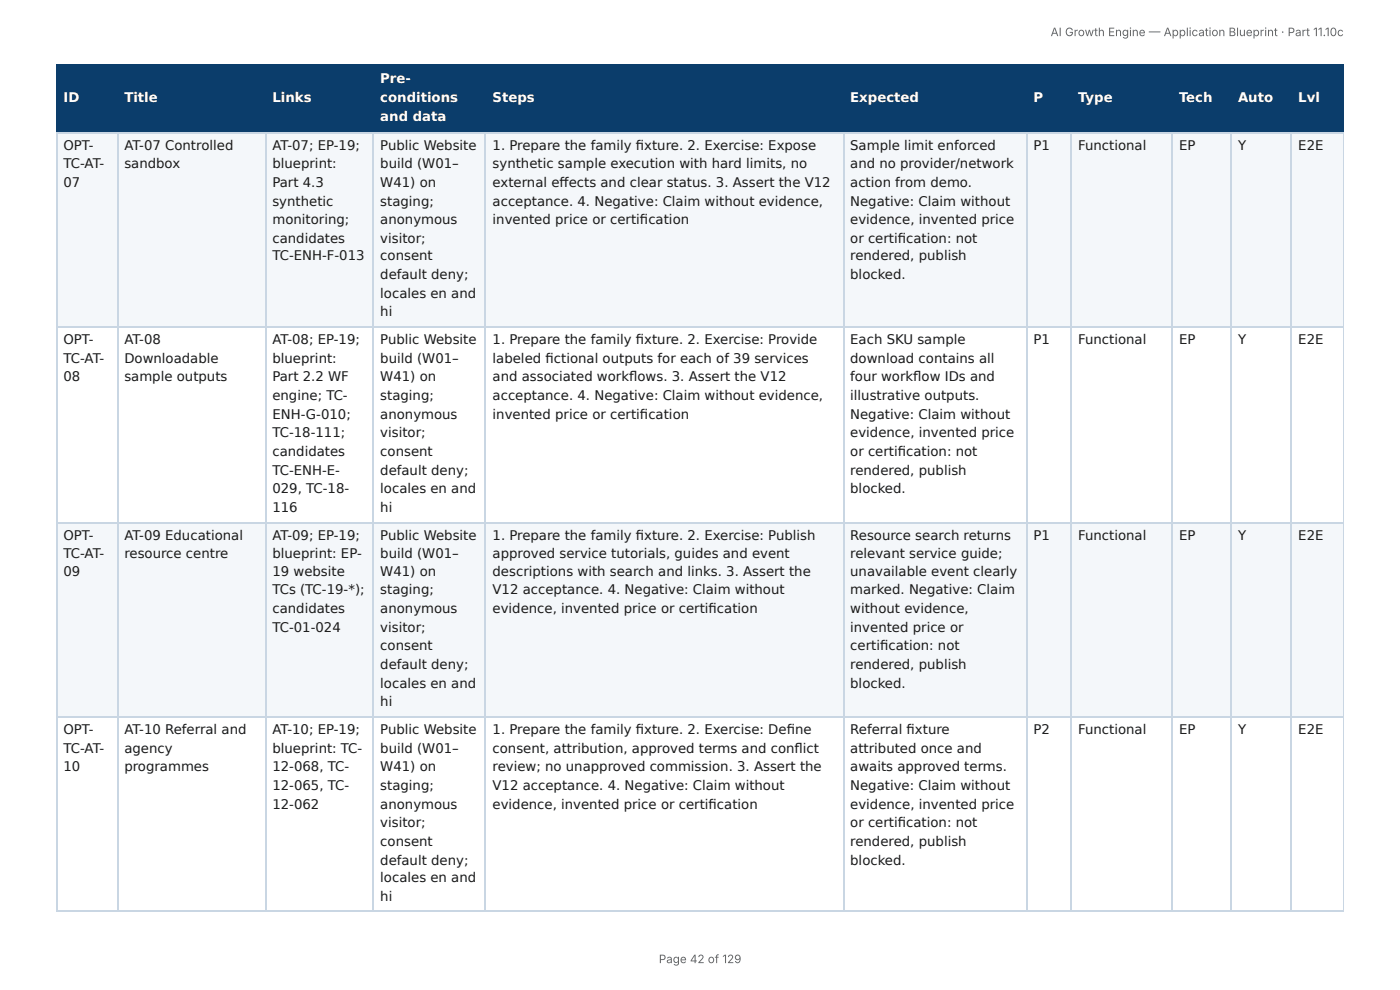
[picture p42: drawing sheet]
<svg xmlns="http://www.w3.org/2000/svg" width="297mm" height="210mm" viewBox="0 0 297 210" stroke-linecap="round" stroke-linejoin="round" font-family="sans-serif">
<defs><g id="words">
<g font-size="2.8" fill="#fff">
<text x="80.8" y="17.7">Pre-</text>
<text x="13.5" y="21.7">ID</text>
<text x="26.4" y="21.7">Title</text>
<text x="57.9" y="21.7">Links</text>
<text x="80.8" y="21.7">conditions</text>
<text x="104.6" y="21.7">Steps</text>
<text x="180.6" y="21.7">Expected</text>
<text x="219.5" y="21.7">P</text>
<text x="229" y="21.7">Type</text>
<text x="250.4" y="21.7">Tech</text>
<text x="262.9" y="21.7">Auto</text>
<text x="275.7" y="21.7">Lvl</text>
<text x="80.8" y="25.7">and data</text>
</g>
<g font-size="2.8" fill="#1a1a1a">
<text x="13.5" y="31.8">OPT-</text>
<text x="13.5" y="35.7">TC-AT-</text>
<text x="26.4" y="31.8">AT-07 Controlled</text>
<text x="26.4" y="35.7">sandbox</text>
<text x="57.9" y="31.8">AT-07; EP-19;</text>
<text x="57.9" y="35.7">blueprint:</text>
<text x="80.8" y="31.8">Public Website</text>
<text x="80.8" y="35.7">build (W01–</text>
<text x="104.6" y="31.8">1. Prepare the family fi xture. 2. Exercise: Expose</text>
<text x="104.6" y="35.7">synthetic sample execution with hard limits, no</text>
<text x="180.6" y="31.8">Sample limit enforced</text>
<text x="180.6" y="35.7">and no provider/network</text>
<text x="219.5" y="31.8">P1</text>
<text x="229" y="31.8">Functional</text>
<text x="250.4" y="31.8">EP</text>
<text x="262.9" y="31.8">Y</text>
<text x="275.7" y="31.8">E2E</text>
<text x="13.5" y="39.7">07</text>
<text x="57.9" y="39.7">Part 4.3</text>
<text x="80.8" y="39.7">W41) on</text>
<text x="104.6" y="39.7">external eff ects and clear status. 3. Assert the V12</text>
<text x="180.6" y="39.7">action from demo.</text>
<text x="57.9" y="43.7">synthetic</text>
<text x="57.9" y="47.6">monitoring;</text>
<text x="80.8" y="43.7">staging;</text>
<text x="80.8" y="47.6">anonymous</text>
<text x="104.6" y="43.7">acceptance. 4. Negative: Claim without evidence,</text>
<text x="104.6" y="47.6">invented price or certifi cation</text>
<text x="180.6" y="43.7">Negative: Claim without</text>
<text x="180.6" y="47.6">evidence, invented price</text>
<text x="57.9" y="51.6">candidates</text>
<text x="80.8" y="51.6">visitor;</text>
<text x="180.6" y="51.6">or certifi cation: not</text>
<text x="57.9" y="55.3">TC-ENH-F-013</text>
<text x="80.8" y="55.3">consent</text>
<text x="80.8" y="59.3">default deny;</text>
<text x="180.6" y="55.3">rendered, publish</text>
<text x="180.6" y="59.3">blocked.</text>
<text x="80.8" y="63.2">locales en and</text>
<text x="80.8" y="67.2">hi</text>
<text x="13.5" y="73">OPT-</text>
<text x="13.5" y="77">TC-AT-</text>
<text x="26.4" y="73">AT-08</text>
<text x="26.4" y="77">Downloadable</text>
<text x="57.9" y="73">AT-08; EP-19;</text>
<text x="57.9" y="77">blueprint:</text>
<text x="80.8" y="73">Public Website</text>
<text x="80.8" y="77">build (W01–</text>
<text x="104.6" y="73">1. Prepare the family fi xture. 2. Exercise: Provide</text>
<text x="104.6" y="77">labeled fi ctional outputs for each of 39 services</text>
<text x="180.6" y="73">Each SKU sample</text>
<text x="180.6" y="77">download contains all</text>
<text x="219.5" y="73">P1</text>
<text x="229" y="73">Functional</text>
<text x="250.4" y="73">EP</text>
<text x="262.9" y="73">Y</text>
<text x="275.7" y="73">E2E</text>
<text x="13.5" y="81">08</text>
<text x="26.4" y="81">sample outputs</text>
<text x="57.9" y="81">Part 2.2 WF</text>
<text x="80.8" y="81">W41) on</text>
<text x="104.6" y="81">and associated workfl ows. 3. Assert the V12</text>
<text x="180.6" y="81">four workfl ow IDs and</text>
<text x="57.9" y="84.9">engine; TC-</text>
<text x="57.9" y="88.9">ENH-G-010;</text>
<text x="80.8" y="84.9">staging;</text>
<text x="80.8" y="88.9">anonymous</text>
<text x="104.6" y="84.9">acceptance. 4. Negative: Claim without evidence,</text>
<text x="104.6" y="88.9">invented price or certifi cation</text>
<text x="180.6" y="84.9">illustrative outputs.</text>
<text x="180.6" y="88.9">Negative: Claim without</text>
<text x="57.9" y="92.9">TC-18-111;</text>
<text x="80.8" y="92.9">visitor;</text>
<text x="180.6" y="92.9">evidence, invented price</text>
<text x="57.9" y="96.8">candidates</text>
<text x="57.9" y="100.8">TC-ENH-E-</text>
<text x="80.8" y="96.8">consent</text>
<text x="80.8" y="100.8">default deny;</text>
<text x="180.6" y="96.8">or certifi cation: not</text>
<text x="180.6" y="100.8">rendered, publish</text>
<text x="57.9" y="104.8">029, TC-18-</text>
<text x="80.8" y="104.8">locales en and</text>
<text x="180.6" y="104.8">blocked.</text>
<text x="57.9" y="108.7">116</text>
<text x="80.8" y="108.7">hi</text>
<text x="13.5" y="114.6">OPT-</text>
<text x="13.5" y="118.5">TC-AT-</text>
<text x="26.4" y="114.6">AT-09 Educational</text>
<text x="26.4" y="118.5">resource centre</text>
<text x="57.9" y="114.6">AT-09; EP-19;</text>
<text x="57.9" y="118.5">blueprint: EP-</text>
<text x="80.8" y="114.6">Public Website</text>
<text x="80.8" y="118.5">build (W01–</text>
<text x="104.6" y="114.6">1. Prepare the family fi xture. 2. Exercise: Publish</text>
<text x="104.6" y="118.5">approved service tutorials, guides and event</text>
<text x="180.6" y="114.6">Resource search returns</text>
<text x="180.6" y="118.5">relevant service guide;</text>
<text x="219.5" y="114.6">P1</text>
<text x="229" y="114.6">Functional</text>
<text x="250.4" y="114.6">EP</text>
<text x="262.9" y="114.6">Y</text>
<text x="275.7" y="114.6">E2E</text>
<text x="13.5" y="122.2">09</text>
<text x="57.9" y="122.2">19 website</text>
<text x="80.8" y="122.2">W41) on</text>
<text x="104.6" y="122.2">descriptions with search and links. 3. Assert the</text>
<text x="180.6" y="122.2">unavailable event clearly</text>
<text x="57.9" y="126.2">TCs (TC-19-*);</text>
<text x="57.9" y="130.2">candidates</text>
<text x="80.8" y="126.2">staging;</text>
<text x="80.8" y="130.2">anonymous</text>
<text x="104.6" y="126.2">V12 acceptance. 4. Negative: Claim without</text>
<text x="104.6" y="130.2">evidence, invented price or certifi cation</text>
<text x="180.6" y="126.2">marked. Negative: Claim</text>
<text x="180.6" y="130.2">without evidence,</text>
<text x="57.9" y="134.1">TC-01-024</text>
<text x="80.8" y="134.1">visitor;</text>
<text x="180.6" y="134.1">invented price or</text>
<text x="80.8" y="138.1">consent</text>
<text x="80.8" y="142.1">default deny;</text>
<text x="180.6" y="138.1">certifi cation: not</text>
<text x="180.6" y="142.1">rendered, publish</text>
<text x="80.8" y="146.1">locales en and</text>
<text x="180.6" y="146.1">blocked.</text>
<text x="13.5" y="155.8">OPT-</text>
<text x="26.4" y="155.8">AT-10 Referral and</text>
<text x="57.9" y="155.8">AT-10; EP-19;</text>
<text x="80.8" y="150">hi</text>
<text x="80.8" y="155.8">Public Website</text>
<text x="104.6" y="155.8">1. Prepare the family fi xture. 2. Exercise: Defi ne</text>
<text x="180.6" y="155.8">Referral fi xture</text>
<text x="219.5" y="155.8">P2</text>
<text x="229" y="155.8">Functional</text>
<text x="250.4" y="155.8">EP</text>
<text x="262.9" y="155.8">Y</text>
<text x="275.7" y="155.8">E2E</text>
<text x="13.5" y="159.8">TC-AT-</text>
<text x="26.4" y="159.8">agency</text>
<text x="57.9" y="159.8">blueprint: TC-</text>
<text x="80.8" y="159.8">build (W01–</text>
<text x="104.6" y="159.8">consent, attribution, approved terms and confl ict</text>
<text x="180.6" y="159.8">attributed once and</text>
<text x="13.5" y="163.8">10</text>
<text x="26.4" y="163.8">programmes</text>
<text x="57.9" y="163.8">12-068, TC-</text>
<text x="57.9" y="167.7">12-065, TC-</text>
<text x="80.8" y="163.8">W41) on</text>
<text x="80.8" y="167.7">staging;</text>
<text x="104.6" y="163.8">review; no unapproved commission. 3. Assert the</text>
<text x="104.6" y="167.7">V12 acceptance. 4. Negative: Claim without</text>
<text x="180.6" y="163.8">awaits approved terms.</text>
<text x="180.6" y="167.7">Negative: Claim without</text>
<text x="57.9" y="171.7">12-062</text>
<text x="80.8" y="171.7">anonymous</text>
<text x="104.6" y="171.7">evidence, invented price or certifi cation</text>
<text x="180.6" y="171.7">evidence, invented price</text>
<text x="80.8" y="175.7">visitor;</text>
<text x="80.8" y="179.7">consent</text>
<text x="180.6" y="175.7">or certifi cation: not</text>
<text x="180.6" y="179.7">rendered, publish</text>
<text x="80.8" y="183.6">default deny;</text>
<text x="180.6" y="183.6">blocked.</text>
<text x="80.8" y="187.3">locales en and</text>
<text x="80.8" y="191.3">hi</text>
</g>
<g font-size="2.5" fill="#666">
<text x="223.1" y="7.7">AI Growth Engine — Application Blueprint · Part 11.10c</text>
<text x="139.9" y="204.5">Page 42 of 129</text>
</g>
</g></defs>
<g fill="#0b3d6b">
<path d="M12.2 14h12.7v14h-12.7z"/>
<path d="M24.9 14h31.5v14h-31.5z"/>
<path d="M56.4 14h23v14h-23z"/>
<path d="M79.4 14h23.8v14h-23.8z"/>
<path d="M103.2 14h75.9v14h-75.9z"/>
<path d="M179.1 14h38.9v14h-38.9z"/>
<path d="M218 14h9.5v14h-9.5z"/>
<path d="M227.5 14h21.5v14h-21.5z"/>
<path d="M249 14h12.4v14h-12.4z"/>
<path d="M261.4 14h13v14h-13z"/>
<path d="M274.4 14h11v14h-11z"/>
</g>
<g fill="#f4f7fa">
<path d="M12.2 28h12.7v41.6h-12.7z"/>
<path d="M24.9 28h31.5v41.6h-31.5z"/>
<path d="M56.4 28h23v41.6h-23z"/>
<path d="M79.4 28h23.8v41.6h-23.8z"/>
<path d="M103.2 28h75.9v41.6h-75.9z"/>
<path d="M179.1 28h38.9v41.6h-38.9z"/>
<path d="M218 28h9.5v41.6h-9.5z"/>
<path d="M227.5 28h21.5v41.6h-21.5z"/>
<path d="M249 28h12.4v41.6h-12.4z"/>
<path d="M261.4 28h13v41.6h-13z"/>
<path d="M274.4 28h11v41.6h-11z"/>
<path d="M12.2 110.9h12.7v41.2h-12.7z"/>
<path d="M24.9 110.9h31.5v41.2h-31.5z"/>
<path d="M56.4 110.9h23v41.2h-23z"/>
<path d="M79.4 110.9h23.8v41.2h-23.8z"/>
<path d="M103.2 110.9h75.9v41.2h-75.9z"/>
<path d="M179.1 110.9h38.9v41.2h-38.9z"/>
<path d="M218 110.9h9.5v41.2h-9.5z"/>
<path d="M227.5 110.9h21.5v41.2h-21.5z"/>
<path d="M249 110.9h12.4v41.2h-12.4z"/>
<path d="M261.4 110.9h13v41.2h-13z"/>
<path d="M274.4 110.9h11v41.2h-11z"/>
</g>
<g fill="none" stroke="#0b3d6b" stroke-width=".26">
<path d="M11.9 13.9h273.5M12 13.8v14.5M25 13.8v14.5M56.5 13.8v14.5M79.2 13.8v14.5M103.1 13.8v14.5M179.3 13.8v14.5M218.1 13.8v14.5M227.4 13.8v14.5M248.8 13.8v14.5M261.5 13.8v14.5M274.2 13.8v14.5"/>
<path d="M11.9 28.2h273.5"/>
</g>
<path d="M285.3 13.8v14.5" fill="none" stroke="#0b3d6b" stroke-width=".21"/>
<g fill="none" stroke="#c9d6e3" stroke-width=".26">
<path d="M11.9 28.2h273.5M12 28.3v165.4M25 28.3v165.4M56.5 28.3v165.4M79.2 28.3v165.4M103.1 28.3v165.4M179.3 28.3v165.4M218.1 28.3v165.4M227.4 28.3v165.4M248.8 28.3v165.4M261.5 28.3v165.4M274.2 28.3v165.4"/>
<path d="M11.9 69.5h273.5M11.9 111h273.5M11.9 152.3h273.5M11.9 193.5h273.5"/>
</g>
<path d="M285.3 28.3v165.4" fill="none" stroke="#c9d6e3" stroke-width=".21"/>
<use href="#words"/>
</svg>
